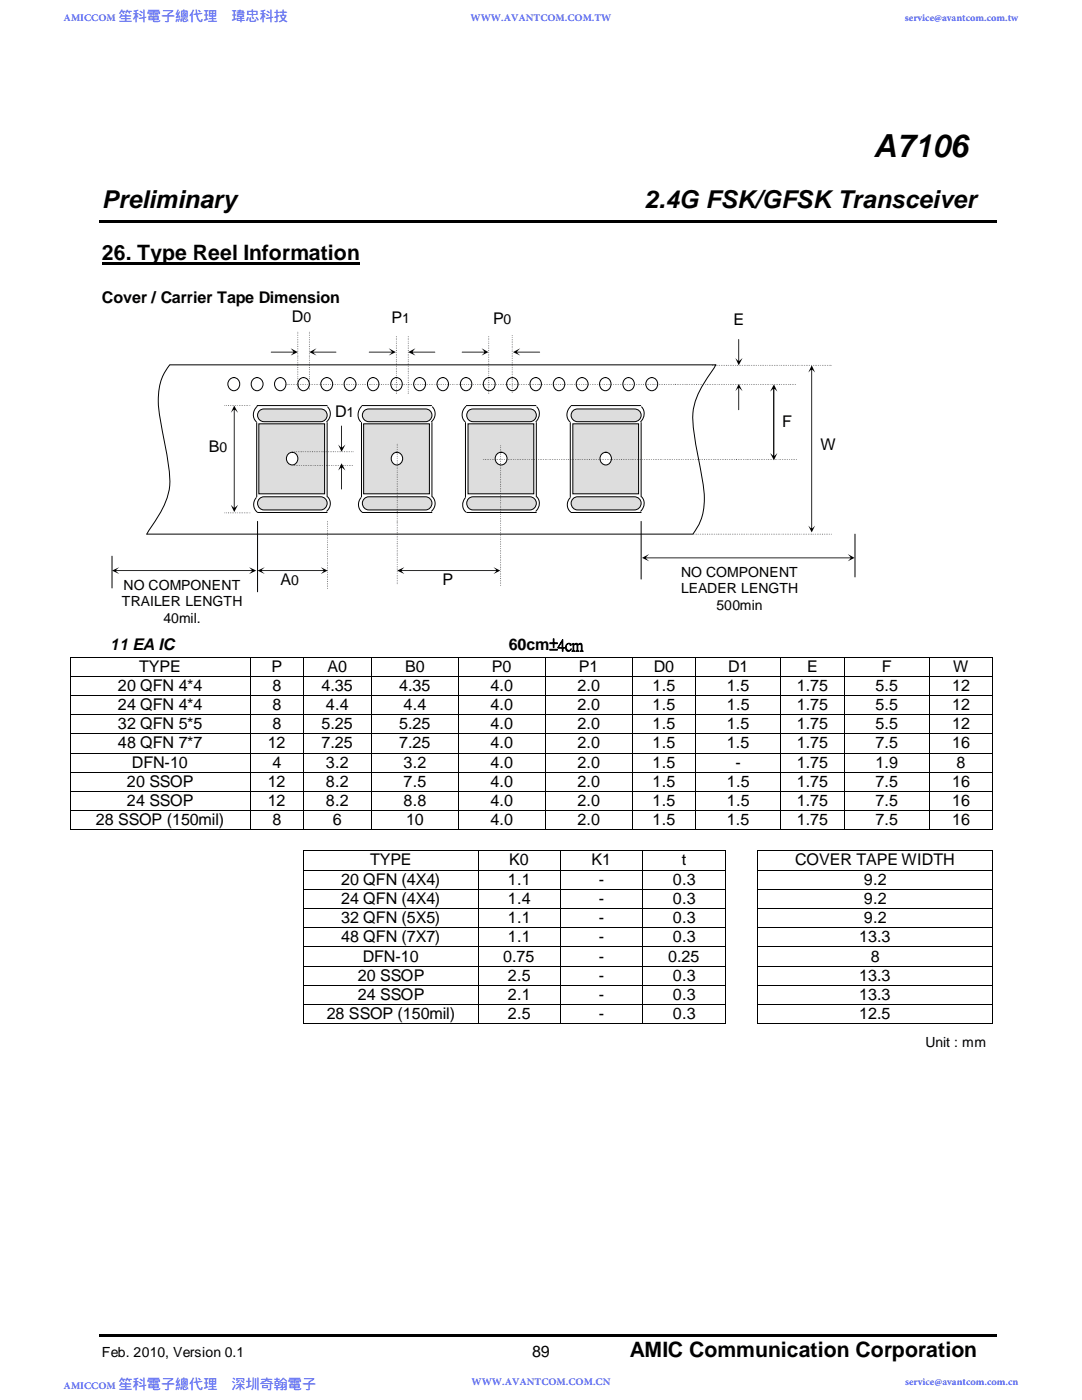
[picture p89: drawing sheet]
<svg xmlns="http://www.w3.org/2000/svg" width="216mm" height="279mm" viewBox="0 0 216 279" stroke-linecap="round" stroke-linejoin="round" font-family="sans-serif">
<defs><g id="words">
<text font-size="6.3" x="174.3" y="31.2">A7106</text>
<g font-size="4.9">
<text x="20.3" y="41.5">Preliminary</text>
<text x="128.7" y="41.5">2.4G FSK/GFSKTransceiver</text>
</g>
<g font-size="4.2">
<text x="20.3" y="52">26. Type Reel Information</text>
<text x="125.6" y="270.8">AMIC Communication Corporation</text>
</g>
<g font-size="3.2">
<text x="20.3" y="60.5">Cover / Carrier Tape Dimension</text>
<text x="58.3" y="64.2">D</text>
<text x="78.1" y="64.5">P</text>
<text x="98.4" y="64.6">P</text>
<text x="146.4" y="64.9">E</text>
<text x="66.9" y="83.1">D</text>
<text x="156" y="85.3">F</text>
<text x="163.7" y="89.8">W</text>
<text x="41.7" y="90.3">B</text>
<text x="56" y="116.8">A</text>
<text x="88.3" y="116.8">P</text>
<text x="21.9" y="129.8">11 EA IC</text>
<text x="101.5" y="129.8">60cm±4cm</text>
<text x="23.5" y="137.9">20 QFN 4*4</text>
<text x="27.8" y="134.1">TYPE</text>
<text x="54.2" y="134.1">P</text>
<text x="54.4" y="137.9">8</text>
<text x="64.2" y="137.9">4.35</text>
<text x="65.4" y="134.1">A0</text>
<text x="79.7" y="137.9">4.35</text>
<text x="80.9" y="134.1">B0</text>
<text x="97.9" y="137.9">4.0</text>
<text x="98.1" y="134.1">P0</text>
<text x="115.2" y="137.9">2.0</text>
<text x="115.5" y="134.1">P1</text>
<text x="130.2" y="137.9">1.5</text>
<text x="130.5" y="134.1">D0</text>
<text x="145" y="137.9">1.5</text>
<text x="145.3" y="134.1">D1</text>
<text x="159" y="137.9">1.75</text>
<text x="161" y="134.1">E</text>
<text x="174.7" y="137.9">5.5</text>
<text x="175.9" y="134.1">F</text>
<text x="190" y="137.9">12</text>
<text x="190.2" y="134.1">W</text>
<text x="23.5" y="141.7">24 QFN 4*4</text>
<text x="54.4" y="141.7">8</text>
<text x="65" y="141.7">4.4</text>
<text x="80.5" y="141.7">4.4</text>
<text x="97.9" y="141.7">4.0</text>
<text x="115.2" y="141.7">2.0</text>
<text x="130.2" y="141.7">1.5</text>
<text x="145" y="141.7">1.5</text>
<text x="159" y="141.7">1.75</text>
<text x="174.7" y="141.7">5.5</text>
<text x="190" y="141.7">12</text>
<text x="23.5" y="145.5">32 QFN 5*5</text>
<text x="23.5" y="149.4">48 QFN 7*7</text>
<text x="53.4" y="149.4">12</text>
<text x="54.4" y="145.5">8</text>
<text x="64.2" y="149.4">7.25</text>
<text x="64.2" y="145.5">5.25</text>
<text x="79.7" y="149.4">7.25</text>
<text x="79.7" y="145.5">5.25</text>
<text x="97.9" y="145.5">4.0</text>
<text x="97.9" y="149.4">4.0</text>
<text x="115.2" y="145.5">2.0</text>
<text x="115.2" y="149.4">2.0</text>
<text x="130.2" y="145.5">1.5</text>
<text x="130.2" y="149.4">1.5</text>
<text x="145" y="145.5">1.5</text>
<text x="145" y="149.4">1.5</text>
<text x="159" y="145.5">1.75</text>
<text x="159" y="149.4">1.75</text>
<text x="174.7" y="145.5">5.5</text>
<text x="174.7" y="149.4">7.5</text>
<text x="190" y="145.5">12</text>
<text x="190" y="149.4">16</text>
<text x="26.3" y="153.2">DFN-10</text>
<text x="54.4" y="153.2">4</text>
<text x="65" y="153.2">3.2</text>
<text x="80.5" y="153.2">3.2</text>
<text x="97.9" y="153.2">4.0</text>
<text x="115.2" y="153.2">2.0</text>
<text x="130.2" y="153.2">1.5</text>
<text x="146.7" y="153.2">-</text>
<text x="159" y="153.2">1.75</text>
<text x="174.7" y="153.2">1.9</text>
<text x="190.8" y="153.2">8</text>
<text x="25.3" y="157.1">20 SSOP</text>
<text x="25.3" y="160.9">24 SSOP</text>
<text x="53.4" y="157.1">12</text>
<text x="53.4" y="160.9">12</text>
<text x="65" y="157.1">8.2</text>
<text x="65" y="160.9">8.2</text>
<text x="80.5" y="157.1">7.5</text>
<text x="80.5" y="160.9">8.8</text>
<text x="97.9" y="157.1">4.0</text>
<text x="97.9" y="160.9">4.0</text>
<text x="115.2" y="157.1">2.0</text>
<text x="115.2" y="160.9">2.0</text>
<text x="130.2" y="157.1">1.5</text>
<text x="130.2" y="160.9">1.5</text>
<text x="145" y="157.1">1.5</text>
<text x="145" y="160.9">1.5</text>
<text x="159" y="157.1">1.75</text>
<text x="159" y="160.9">1.75</text>
<text x="174.7" y="157.1">7.5</text>
<text x="174.7" y="160.9">7.5</text>
<text x="190" y="157.1">16</text>
<text x="190" y="160.9">16</text>
<text x="19.1" y="164.7">28 SSOP (150mil)</text>
<text x="54.4" y="164.7">8</text>
<text x="66.4" y="164.7">6</text>
<text x="81" y="164.7">10</text>
<text x="97.9" y="164.7">4.0</text>
<text x="115.2" y="164.7">2.0</text>
<text x="130.2" y="164.7">1.5</text>
<text x="145" y="164.7">1.5</text>
<text x="159" y="164.7">1.75</text>
<text x="174.7" y="164.7">7.5</text>
<text x="190" y="164.7">16</text>
<text x="73.8" y="172.7">TYPE</text>
<text x="101.6" y="172.7">K0</text>
<text x="118" y="172.7">K1</text>
<text x="136.1" y="172.7">t</text>
<text x="158.7" y="172.7">COVER TAPE WIDTH</text>
<text x="68.1" y="176.6">20 QFN (4X4)</text>
<text x="101.3" y="176.6">1.1</text>
<text x="119.5" y="176.6">-</text>
<text x="134.3" y="176.6">0.3</text>
<text x="172.4" y="176.6">9.2</text>
<text x="68.1" y="180.4">24 QFN (4X4)</text>
<text x="68.1" y="184.2">32 QFN (5X5)</text>
<text x="101.3" y="180.4">1.4</text>
<text x="101.3" y="184.2">1.1</text>
<text x="119.5" y="180.4">-</text>
<text x="119.5" y="184.2">-</text>
<text x="134.3" y="180.4">0.3</text>
<text x="134.3" y="184.2">0.3</text>
<text x="172.4" y="180.4">9.2</text>
<text x="172.4" y="184.2">9.2</text>
<text x="68.1" y="188">48 QFN (7X7)</text>
<text x="72.4" y="191.9">DFN-10</text>
<text x="100.4" y="191.9">0.75</text>
<text x="101.3" y="188">1.1</text>
<text x="119.5" y="191.9">-</text>
<text x="119.5" y="188">-</text>
<text x="133.3" y="191.9">0.25</text>
<text x="134.3" y="188">0.3</text>
<text x="171.4" y="188">13.3</text>
<text x="173.7" y="191.9">8</text>
<text x="71.4" y="195.7">20 SSOP</text>
<text x="101.3" y="195.7">2.5</text>
<text x="119.5" y="195.7">-</text>
<text x="134.3" y="195.7">0.3</text>
<text x="171.4" y="195.7">13.3</text>
<text x="65.2" y="203.4">28 SSOP (150mil)</text>
<text x="71.4" y="199.6">24 SSOP</text>
<text x="101.3" y="199.6">2.1</text>
<text x="101.3" y="203.4">2.5</text>
<text x="119.5" y="199.6">-</text>
<text x="119.5" y="203.4">-</text>
<text x="134.3" y="199.6">0.3</text>
<text x="134.3" y="203.4">0.3</text>
<text x="171.4" y="199.6">13.3</text>
<text x="171.4" y="203.4">12.5</text>
<text x="106.2" y="270.8">89</text>
</g>
<g font-size="2.8" fill="#4054ff">
<text x="12.7" y="4.1">AMICCOM 笙科電子總代理</text>
<text x="46.2" y="4.1">瑋忠科技</text>
<text x="93.9" y="4.1">WWW.AVANTCOM.COM.TW</text>
<text x="180.6" y="4.1">service@avantcom.com.tw</text>
<text x="12.7" y="277.2">AMICCOM 笙科電子總代理</text>
<text x="46.2" y="277.2">深圳奇翰電子</text>
<text x="94.1" y="276.5">WWW.AVANTCOM.COM.CN</text>
<text x="180.6" y="276.5">service@avantcom.com.cn</text>
</g>
<g font-size="2.8">
<text x="60.5" y="64.2">0</text>
<text x="80.3" y="64.5">1</text>
<text x="100.5" y="64.6">0</text>
<text x="69.2" y="83.1">1</text>
<text x="43.8" y="90.3">0</text>
<text x="24.6" y="117.8">NO COMPONENT</text>
<text x="58.1" y="116.8">0</text>
<text x="135.9" y="115.1">NO COMPONENT</text>
<text x="135.9" y="118.4">LEADER LENGTH</text>
<text x="24.3" y="121">TRAILER LENGTH</text>
<text x="32.6" y="124.4">40mil.</text>
<text x="143" y="121.7">500min</text>
<text x="184.7" y="208.9">Unit : mm</text>
<text x="20.3" y="270.8">Feb. 2010, Version 0.1</text>
</g>
</g></defs>
<g fill="#000">
<path d="M19.8 44h179.2v.5h-179.2zM13.9 131.1h.2v.1h-.2zM13.9 134.9h.2v.1h-.2zM13.9 138.7h.2v.2h-.2zM49.9 131.1h.1v.1h-.1zM49.9 134.9h.1v.1h-.1zM49.9 138.7h.1v.2h-.1zM60.5 131.1h.1v.1h-.1zM60.5 134.9h.1v.1h-.1zM60.5 138.7h.1v.2h-.1zM74 131.1h.2v.1h-.2zM74 134.9h.2v.1h-.2z"/>
<path d="M74 138.7h.2v.2h-.2zM91.4 131.1h.2v.1h-.2zM91.4 134.9h.2v.1h-.2zM91.4 138.7h.2v.2h-.2zM108.7 131.1h.2v.1h-.2zM108.7 134.9h.2v.1h-.2zM108.7 138.7h.2v.2h-.2zM126.1 131.1h.1v.1h-.1zM126.1 134.9h.1v.1h-.1zM126.1 138.7h.1v.2h-.1zM138.8 131.1h.1v.1h-.1zM138.8 134.9h.1v.1h-.1z"/>
<path d="M138.8 138.7h.1v.2h-.1zM155.7 131.1h.2v.1h-.2zM155.7 134.9h.2v.1h-.2zM155.7 138.7h.2v.2h-.2zM168.4 131.1h.2v.1h-.2zM168.4 134.9h.2v.1h-.2zM168.4 138.7h.2v.2h-.2zM185.3 131.1h.2v.1h-.2zM185.3 134.9h.2v.1h-.2zM185.3 138.7h.2v.2h-.2zM198 131.1h.2v.1h-.2zM198 134.9h.2v.1h-.2z"/>
<path d="M198 138.7h.2v.2h-.2zM13.9 142.5h.2v.2h-.2zM13.9 146.3h.2v.2h-.2zM13.9 150.2h.2v.2h-.2zM13.9 154h.2v.2h-.2zM13.9 157.8h.2v.2h-.2zM49.9 142.5h.1v.2h-.1zM49.9 146.3h.1v.2h-.1zM49.9 150.2h.1v.2h-.1zM49.9 154h.1v.2h-.1zM49.9 157.8h.1v.2h-.1zM60.5 142.5h.1v.2h-.1z"/>
<path d="M60.5 146.3h.1v.2h-.1zM60.5 150.2h.1v.2h-.1zM60.5 154h.1v.2h-.1zM60.5 157.8h.1v.2h-.1zM74 142.5h.2v.2h-.2zM74 146.3h.2v.2h-.2zM74 150.2h.2v.2h-.2zM74 154h.2v.2h-.2zM74 157.8h.2v.2h-.2zM91.4 142.5h.2v.2h-.2zM91.4 146.3h.2v.2h-.2zM91.4 150.2h.2v.2h-.2z"/>
<path d="M91.4 154h.2v.2h-.2zM91.4 157.8h.2v.2h-.2zM108.7 142.5h.2v.2h-.2zM108.7 146.3h.2v.2h-.2zM108.7 150.2h.2v.2h-.2zM108.7 154h.2v.2h-.2zM108.7 157.8h.2v.2h-.2zM126.1 142.5h.1v.2h-.1zM126.1 146.3h.1v.2h-.1zM126.1 150.2h.1v.2h-.1zM126.1 154h.1v.2h-.1zM126.1 157.8h.1v.2h-.1z"/>
<path d="M138.8 142.5h.1v.2h-.1zM138.8 146.3h.1v.2h-.1zM138.8 150.2h.1v.2h-.1zM138.8 154h.1v.2h-.1zM138.8 157.8h.1v.2h-.1zM155.7 142.5h.2v.2h-.2zM155.7 146.3h.2v.2h-.2zM155.7 150.2h.2v.2h-.2zM155.7 154h.2v.2h-.2zM155.7 157.8h.2v.2h-.2zM168.4 142.5h.2v.2h-.2zM168.4 146.3h.2v.2h-.2z"/>
<path d="M168.4 150.2h.2v.2h-.2zM168.4 154h.2v.2h-.2zM168.4 157.8h.2v.2h-.2zM185.3 142.5h.2v.2h-.2zM185.3 146.3h.2v.2h-.2zM185.3 150.2h.2v.2h-.2zM185.3 154h.2v.2h-.2zM185.3 157.8h.2v.2h-.2zM198 142.5h.2v.2h-.2zM198 146.3h.2v.2h-.2zM198 150.2h.2v.2h-.2zM198 154h.2v.2h-.2z"/>
<path d="M198 157.8h.2v.2h-.2zM13.9 161.6h.2v.2h-.2zM13.9 165.5h.2v.2h-.2zM49.9 161.6h.1v.2h-.1zM49.9 165.5h.1v.2h-.1zM60.5 161.6h.1v.2h-.1zM60.5 165.5h.1v.2h-.1zM60.5 169.7h.1v.1h-.1zM60.5 173.6h.1v.1h-.1zM60.5 177.4h.1v.1h-.1zM74 161.6h.2v.2h-.2zM74 165.5h.2v.2h-.2z"/>
<path d="M91.4 161.6h.2v.2h-.2zM91.4 165.5h.2v.2h-.2zM95.4 169.7h.2v.1h-.2zM95.4 173.6h.2v.1h-.2zM95.4 177.4h.2v.1h-.2zM108.7 161.6h.2v.2h-.2zM108.7 165.5h.2v.2h-.2zM111.7 169.7h.1v.1h-.1zM111.7 173.6h.1v.1h-.1zM111.7 177.4h.1v.1h-.1zM126.1 161.6h.1v.2h-.1zM126.1 165.5h.1v.2h-.1z"/>
<path d="M128.2 169.7h.2v.1h-.2zM128.2 173.6h.2v.1h-.2zM128.2 177.4h.2v.1h-.2zM138.8 161.6h.1v.2h-.1zM138.8 165.5h.1v.2h-.1zM144.7 169.7h.2v.1h-.2zM144.7 173.6h.2v.1h-.2zM144.7 177.4h.2v.1h-.2zM151 169.7h.2v.1h-.2zM151 173.6h.2v.1h-.2zM151 177.4h.2v.1h-.2zM155.7 161.6h.2v.2h-.2z"/>
<path d="M155.7 165.5h.2v.2h-.2zM168.4 161.6h.2v.2h-.2zM168.4 165.5h.2v.2h-.2zM185.3 161.6h.2v.2h-.2zM185.3 165.5h.2v.2h-.2zM198 161.6h.2v.2h-.2zM198 165.5h.2v.2h-.2zM198 169.7h.2v.1h-.2zM198 173.6h.2v.1h-.2zM198 177.4h.2v.1h-.2zM60.5 181.2h.1v.2h-.1zM60.5 185h.1v.2h-.1z"/>
<path d="M60.5 188.9h.1v.2h-.1zM60.5 192.7h.1v.2h-.1zM60.5 196.5h.1v.2h-.1zM95.4 181.2h.2v.2h-.2zM95.4 185h.2v.2h-.2zM95.4 188.9h.2v.2h-.2zM95.4 192.7h.2v.2h-.2zM95.4 196.5h.2v.2h-.2zM111.7 181.2h.1v.2h-.1zM111.7 185h.1v.2h-.1zM111.7 188.9h.1v.2h-.1zM111.7 192.7h.1v.2h-.1z"/>
<path d="M111.7 196.5h.1v.2h-.1zM128.2 181.2h.2v.2h-.2zM128.2 185h.2v.2h-.2zM128.2 188.9h.2v.2h-.2zM128.2 192.7h.2v.2h-.2zM128.2 196.5h.2v.2h-.2zM144.7 181.2h.2v.2h-.2zM144.7 185h.2v.2h-.2zM144.7 188.9h.2v.2h-.2zM144.7 192.7h.2v.2h-.2zM144.7 196.5h.2v.2h-.2zM151 181.2h.2v.2h-.2z"/>
<path d="M151 185h.2v.2h-.2zM151 188.9h.2v.2h-.2zM151 192.7h.2v.2h-.2zM151 196.5h.2v.2h-.2zM198 181.2h.2v.2h-.2zM198 185h.2v.2h-.2zM198 188.9h.2v.2h-.2zM198 192.7h.2v.2h-.2zM198 196.5h.2v.2h-.2zM60.5 200.3h.1v.2h-.1zM60.5 204.1h.1v.2h-.1zM95.4 200.3h.2v.2h-.2z"/>
<path d="M95.4 204.1h.2v.2h-.2zM111.7 200.3h.1v.2h-.1zM111.7 204.1h.1v.2h-.1zM128.2 200.3h.2v.2h-.2zM128.2 204.1h.2v.2h-.2zM144.7 200.3h.2v.2h-.2zM144.7 204.1h.2v.2h-.2zM151 200.3h.2v.2h-.2zM151 204.1h.2v.2h-.2zM198 200.3h.2v.2h-.2zM198 204.1h.2v.2h-.2zM19.8 266.2h179.2v.5h-179.2z"/>
<path d="M54.1 70.2l4.7 .1-4.7 .1zM58 69.5l1.4 .8-1.4 .7 .7-.7z"/>
<path d="M57.1 76.6v.2zM57.3 76.7h.3zM57.8 76.6v.2zM58.2 76.6v.2z"/>
<path d="M58.4 76.7h.2zM58.8 76.6v.2zM59.1 76.7h.2zM59.5 76.7h.2z"/>
<path d="M59.4 66.3h.1zM59.4 66.6h.1zM59.4 66.9v.2zM59.4 67.4h.1z"/>
<path d="M59.4 67.7h.1zM59.4 68v.2zM59.4 68.4h.1zM59.4 68.7v.1z"/>
<path d="M59.4 69.1h.1l-.1 .2zM59.4 69.4v.2zM59.4 69.9h.1zM59.4 70.2h.1z"/>
<path d="M59.4 70.5h.1zM59.4 70.9h.1zM59.4 71.1v.3zM59.4 71.6h.1z"/>
<path d="M59.4 72h.1zM59.4 72.2v.2zM59.4 72.6v.1zM59.4 72.9v.2z"/>
<path d="M59.4 73.3h.1l-.1 .2zM59.4 73.7v.1zM59.4 74.1h.1zM59.4 74.4h.1z"/>
<path d="M59.4 74.8h.1zM59.4 75.1h.1zM59.4 75.4v.2zM59.4 75.9h.1z"/>
<path d="M59.4 76.2h.1zM59.4 76.5v.1zM59.4 76.8v.2zM59.4 77.1v.2zM59.4 77.5v.2z"/>
<path d="M59.9 76.6v.2zM60.3 76.6v.2zM60.5 76.7h.2zM61 76.6v.2z"/>
<path d="M61.3 76.6v.2zM61.6 76.7h.2zM62.1 76.6v.2zM62.4 76.6v.2z"/>
<path d="M61.6 66.3h.2zM61.6 66.6h.2zM61.7 66.9v.2zM61.6 67.4h.2z"/>
<path d="M61.6 67.7h.2zM61.7 68v.2zM61.6 68.4h.2zM61.7 68.7v.1z"/>
<path d="M61.6 69.1h.2l-.1 .2zM61.7 69.4v.2zM61.6 69.9h.2zM61.6 70.2h.2z"/>
<path d="M61.6 70.5h.2zM61.6 70.9h.2zM61.7 71.1v.3zM61.6 71.6h.2z"/>
<path d="M61.6 72h.2zM61.7 72.2v.2zM61.7 72.6v.1zM61.7 72.9v.2z"/>
<path d="M61.6 73.3h.2l-.1 .2zM61.7 73.7v.1zM61.6 74.1h.2zM61.6 74.4h.2z"/>
<path d="M61.6 74.8h.2zM61.6 75.1h.2zM61.7 75.4v.2zM61.6 75.9h.2z"/>
<path d="M61.6 76.2h.2zM61.7 76.5v.1zM61.7 76.8v.2zM61.7 77.1v.2zM61.7 77.5v.2z"/>
<path d="M62.4 70.2l4.7 .1-4.7 .1zM61.7 70.3l1.5-.8-.8 .8 .8 .7z"/>
<path d="M62.7 76.7h.1zM63.1 76.6v.2zM63.3 76.7h.2zM63.8 76.7h.1z"/>
<path d="M64.2 76.6v.2zM64.5 76.6v.2zM64.8 76.7h.1zM65.2 76.6v.2z"/>
<path d="M65.5 76.6v.2zM65.9 76.7h.1zM66.3 76.6v.2zM66.6 76.6v.2z"/>
<path d="M66.9 76.7h.2zM67.3 76.6v.2zM67.6 76.7h.1zM68 76.7h.2zM68.4 76.6v.2zM68.7 76.7h.1zM69 76.7h.2zM69.4 76.6v.2z"/>
<path d="M69.8 76.6v.2zM70.1 76.7h.2zM70.5 76.6v.2zM70.9 76.6v.2z"/>
<path d="M71.1 76.7h.2zM71.5 76.6v.2zM71.8 76.7h.2zM72.2 76.7h.2z"/>
<path d="M72.6 76.6v.2zM73 76.6v.2zM73.2 76.7h.2zM73.7 76.6v.2z"/>
<path d="M73.7 70.2l4.7 .1-4.7 .1zM77.6 69.5l1.4 .8-1.4 .7 .7-.7z"/>
<path d="M74 76.6l.2 .1-.2 .1zM74.3 76.7h.2zM74.7 76.7h.1zM75.1 76.6v.2z"/>
<path d="M75.4 76.7h.1zM75.8 76.6v.2zM76 76.7h.3zM76.5 76.7h.1z"/>
<path d="M76.9 76.6v.2zM77.2 76.6v.2zM77.5 76.7h.1zM77.9 76.6v.2z"/>
<path d="M78.2 76.6l.2 .1-.2 .1zM78.6 76.7h.1zM78.9 76.7h.2zM79.3 76.6v.2z"/>
<path d="M79 67.1h.2zM79 67.5h.2zM79.1 67.7v.2zM79 68.2h.2z"/>
<path d="M79 68.6h.2zM79 68.9h.2zM79 69.3h.2zM79 69.6h.2z"/>
<path d="M79.1 69.8v.3zM79.1 70.3v.1zM79 70.7h.2zM79 71h.2z"/>
<path d="M79 71.4h.2zM79 71.7h.2zM79.1 72v.2zM79 72.5h.2z"/>
<path d="M79 72.8h.2zM79 73.2h.2zM79 73.5h.2zM79 73.8h.2z"/>
<path d="M79.1 74.1v.2zM79.1 74.5v.2zM79 74.9h.2zM79 75.3h.2z"/>
<path d="M79 75.6h.2zM79 75.9h.2zM79.1 76.2v.3zM79 76.7h.2z"/>
<path d="M79 77h.2zM79 77.4h.2zM79 77.7h.2zM79 78.1h.2zM79.1 78.3v.3z"/>
<path d="M79.6 76.7h.2zM80 76.6v.2zM80.3 76.7h.2zM80.7 76.7h.2zM81 76.7h.2zM81.4 76.7h.1zM81.7 76.7h.2zM82.1 76.6v.2z"/>
<path d="M81.4 67.1h.1zM81.4 67.5h.1zM81.4 67.7v.2zM81.4 68.2h.1z"/>
<path d="M81.4 68.6h.1zM81.4 68.9h.1zM81.4 69.3h.1zM81.4 69.6h.1z"/>
<path d="M81.4 69.8v.3zM81.4 70.3v.1zM81.4 70.7h.1zM81.4 71h.1z"/>
<path d="M81.4 71.4h.1zM81.4 71.7h.1zM81.4 72v.2zM81.4 72.5h.1z"/>
<path d="M81.4 72.8h.1zM81.4 73.2h.1zM81.4 73.5h.1zM81.4 73.8h.1z"/>
<path d="M81.4 74.1v.2zM81.4 74.5v.2zM81.4 74.9h.1zM81.4 75.3h.1z"/>
<path d="M81.4 75.6h.1zM81.4 75.9h.1zM81.4 76.2v.3zM81.4 76.7h.1z"/>
<path d="M81.4 77h.1zM81.4 77.4h.1zM81.4 77.7h.1zM81.4 78.1h.1zM81.4 78.3v.3z"/>
<path d="M82.2 70.2l4.7 .1-4.7 .1zM81.4 70.3l1.5-.8-.7 .8 .7 .7z"/>
<path d="M82.4 76.7h.2zM82.8 76.7h.2zM83.1 76.7h.2zM83.5 76.7h.2z"/>
<path d="M83.8 76.7h.2zM84.2 76.6v.2zM84.5 76.7h.3zM84.9 76.7h.2z"/>
<path d="M85.3 76.6v.2zM85.7 76.6v.2zM85.9 76.7h.2zM86.4 76.6v.2z"/>
<path d="M86.7 76.7h.2zM87 76.7h.2zM87.4 76.7h.1zM87.7 76.7h.2z"/>
<path d="M88.1 76.7h.1zM88.5 76.6v.2zM88.8 76.7h.2zM89.2 76.7h.1z"/>
<path d="M89.6 76.6v.2zM89.9 76.6v.2zM90.2 76.7h.1zM90.5 76.7h.2z"/>
<path d="M90.9 76.7h.2zM91.3 76.7h.1zM91.6 76.7h.2zM91.9 76.7h.2z"/>
<path d="M92.2 70.2l4.7 .1-4.7 .1zM96.1 69.5l1.4 .8-1.4 .7 .7-.7z"/>
<path d="M92.4 76.6v.2zM92.6 76.7h.2zM93 76.7h.2zM93.5 76.6v.2zM93.8 76.6v.2zM94.1 76.6v.2zM94.5 76.6v.2zM94.8 76.6v.2z"/>
<path d="M95.2 76.7h.1zM95.5 76.7h.2zM95.8 76.7h.2zM96.2 76.7h.2z"/>
<path d="M96.6 76.6v.2zM96.9 76.7h.1zM97.3 76.7h.2zM97.7 76.6v.2z"/>
<path d="M97.5 67.1h.1zM97.5 67.5h.1zM97.5 67.7v.2zM97.5 68.2v.1z"/>
<path d="M97.5 68.6h.1zM97.5 68.9h.1zM97.5 69.3h.1zM97.5 69.6h.1z"/>
<path d="M97.5 69.8v.3zM97.5 70.3v.1zM97.5 70.7h.1zM97.5 71h.1z"/>
<path d="M97.5 71.4h.1zM97.5 71.7h.1zM97.5 72v.2zM97.5 72.5h.1z"/>
<path d="M97.5 72.8h.1zM97.5 73.2h.1zM97.5 73.5h.1zM97.5 73.8h.1z"/>
<path d="M97.5 74.1v.2zM97.5 74.5v.2zM97.5 74.9h.1zM97.5 75.3h.1z"/>
<path d="M97.5 75.6h.1zM97.5 75.9h.1zM97.5 76.2v.3zM97.5 76.7h.1z"/>
<path d="M97.5 77h.1zM97.5 77.3v.2zM97.5 77.6v.2zM97.5 78v.1zM97.5 78.3v.3z"/>
<path d="M98 76.6v.2zM98.3 76.7h.2zM98.6 76.7h.2zM99 76.7h.1z"/>
<path d="M99.4 76.7h.2zM99.7 76.7h.2zM100.1 76.7h.1zM100.4 76.7h.2z"/>
<path d="M100.8 76.6v.2zM101.1 76.7h.2zM101.5 76.7h.2zM101.9 76.6v.2z"/>
<path d="M102.1 67h.2zM102.1 67.3h.2zM102.1 67.7h.2zM102.1 68.1h.2z"/>
<path d="M102.1 68.4h.2zM102.1 68.7h.2zM102.1 69.1h.2zM102.1 69.4h.2z"/>
<path d="M102.1 69.8h.2zM102.1 70.2h.2zM102.1 70.5h.2zM102.1 70.9h.2z"/>
<path d="M102.1 71.2h.2zM102.1 71.5h.2zM102.1 72h.2zM102.1 72.3h.2z"/>
<path d="M102.1 72.6h.2zM102.1 73h.2zM102.1 73.3h.2zM102.1 73.7h.2z"/>
<path d="M102.1 74.1h.2zM102.1 74.4h.2zM102.1 74.8h.2zM102.1 75.1h.2z"/>
<path d="M102.1 75.4h.2zM102.1 75.8h.2l-.1 .1zM102.1 76.2h.2zM102.1 76.5h.2z"/>
<path d="M102.1 76.9h.2zM102.1 77.2h.2zM102.1 77.6h.2zM102.1 77.9h.2l-.1 .2zM102.1 78.3h.2z"/>
<path d="M102.3 76.6v.2zM102.5 76.7h.2zM102.9 76.7h.1zM103.2 76.7h.3z"/>
<path d="M103 70.2l4.8 .1-4.8 .1zM102.4 70.3l1.4-.8-.8 .8 .8 .7z"/>
<path d="M103.6 76.7h.2zM104 76.7h.1zM104.3 76.7h.2zM104.6 76.7h.2z"/>
<path d="M105.1 76.6v.2zM105.3 76.7h.3zM105.7 76.7h.2zM106.2 76.6v.2zM106.5 76.6v.2zM106.8 76.6v.2zM107.2 76.6v.2zM107.5 76.6l.2 .1-.2 .1z"/>
<path d="M107.9 76.7h.1zM108.2 76.7h.2zM108.5 76.7h.2zM108.9 76.7h.2z"/>
<path d="M109.3 76.6v.2zM109.6 76.7h.2zM110 76.7h.2zM110.4 76.6v.2z"/>
<path d="M110.7 76.6v.2zM111 76.7h.2zM111.3 76.7h.2zM111.7 76.7h.2z"/>
<path d="M112.1 76.7h.2zM112.4 76.7h.2zM112.8 76.7h.1zM113.1 76.7h.2z"/>
<path d="M113.5 76.6v.2zM113.8 76.7h.2zM114.2 76.7h.2zM114.6 76.6v.2z"/>
<path d="M115 76.6v.2zM115.2 76.7h.2zM115.6 76.7h.1zM116.1 76.6v.2z"/>
<path d="M116.3 76.7h.2zM116.7 76.7h.1zM117 76.7h.2zM117.3 76.7h.2z"/>
<path d="M117.8 76.6v.2zM118.2 76.6v.2zM118.4 76.7h.2zM118.9 76.6v.2zM119.2 76.6v.2zM119.5 76.6v.2zM119.9 76.6v.2zM120.3 76.6v.2z"/>
<path d="M120.6 76.7h.1zM120.9 76.7h.2zM121.3 76.6v.2zM121.6 76.7h.2z"/>
<path d="M122 76.6v.2zM122.4 76.6v.2zM122.7 76.7h.2zM123.1 76.6v.2z"/>
<path d="M123.4 76.6v.2zM123.8 76.6v.2zM124 76.7h.2zM124.5 76.6v.2z"/>
<path d="M124.8 76.7h.2zM125.1 76.7h.2zM125.6 76.6v.2zM125.8 76.7h.2z"/>
<path d="M126.2 76.6v.2zM126.7 76.6v.2zM126.9 76.7h.2zM127.3 76.6v.2z"/>
<path d="M127.7 76.6v.2zM128 76.6v.2zM128.3 76.7h.2zM128.8 76.6v.2z"/>
<path d="M129 76.7h.2zM129.4 76.7h.1zM129.8 76.6v.2zM130 76.7h.2z"/>
<path d="M130.4 76.7h.2zM130.9 76.6v.2zM131.1 76.7h.2zM131.6 76.6v.2zM131.9 76.6v.2zM132.2 76.6v.2zM132.6 76.6l.2 .1-.2 .1zM133 76.6v.2z"/>
<path d="M133.3 76.7h.1zM133.6 76.7h.2zM134 76.6v.2zM134.3 76.7h.2z"/>
<path d="M134.6 76.7h.3zM135.1 76.6v.2zM135.4 76.7h.2zM135.8 76.6v.2z"/>
<path d="M136.1 76.6v.2zM136.5 76.6v.2zM136.7 76.7h.3zM137.2 76.6v.2z"/>
<path d="M137.5 76.7h.2zM137.8 76.7h.2zM138.3 76.6v.2zM138.5 76.7h.2z"/>
<path d="M138.9 76.7h.2zM139.4 76.6v.2zM139.6 76.7h.2zM140 76.7h.1z"/>
<path d="M140.4 76.6v.2zM140.7 76.6v.2zM141 76.7h.2zM141.5 76.6v.2z"/>
<path d="M141.7 76.7h.2zM142.1 76.7h.1zM142.5 76.6v.2zM142.7 76.7h.2z"/>
<path d="M142.2 72.8v.2zM142.5 72.8v.2zM142.7 72.9h.3zM143.3 72.8v.2zM143.6 72.8v.2zM143.8 72.9h.2zM144.3 72.8v.2zM144.6 72.8v.2z"/>
<path d="M143.3 76.6v.2zM143.6 76.6v.2zM143.8 76.7h.2zM144.2 76.7h.2zM144.6 76.6v.2zM144.9 76.7h.1zM145.4 76.6v.2zM145.7 76.6v.2z"/>
<path d="M144.9 72.9h.2zM145.3 72.9h.2zM145.7 72.8v.2zM146 72.9h.1zM146.3 72.9h.2zM146.7 72.8v.2zM147 72.9h.2zM147.4 72.9h.2z"/>
<path d="M146 76.7h.1zM146.3 76.7h.2zM146.7 76.6v.2zM147 76.7h.2z"/>
<path d="M147.4 76.7h.2zM147.8 76.6v.2zM148.1 76.7h.2zM148.4 76.7h.2z"/>
<path d="M147.4 67.6v4.6zM146.7 71.5l.7 .6 .8-.6-.8 1.4z"/>
<path d="M147.4 77.2v4.7zM147.4 76.6l.8 1.5-.8-.8-.7 .8z"/>
<path d="M147.8 72.8v.2zM148.1 72.9h.2zM148.4 72.9h.2zM148.8 72.8v.2zM149.1 72.9h.3zM149.6 72.8v.2zM149.9 72.8v.2zM150.2 72.9h.2z"/>
<path d="M148.8 76.6v.2zM149.2 76.6v.2zM149.5 76.7h.2zM149.9 76.6v.2z"/>
<path d="M150.2 76.7h.2zM150.5 76.7h.2zM151 76.6v.2zM151.2 76.7h.2z"/>
<path d="M150.5 72.9h.2zM151 72.8v.2zM151.3 72.9h.2zM151.7 72.8v.2zM152.1 72.8v.2zM152.3 72.9h.2zM152.7 72.8v.2zM153.1 72.8v.2z"/>
<path d="M151.6 76.7h.2zM152.1 76.6v.2zM152.3 76.7h.2zM152.7 76.7h.1z"/>
<path d="M153.1 76.6v.2zM153.4 76.6v.2zM153.8 76.7h.1zM154.2 76.6v.2z"/>
<path d="M153.4 72.9h.2zM153.8 72.9h.1zM154.2 72.8v.2zM154.4 72.9h.2zM154.8 72.9h.1zM155.2 72.8v.2zM155.5 72.9h.2zM155.9 72.9h.1z"/>
<path d="M154.4 76.7h.2zM154.8 76.7h.1zM155.2 76.6v.2zM155.4 76.7h.3z"/>
<path d="M154.3 77.5h.2l-.1 13.7-.1-.1zM154.4 76.7l.7 1.4-.7-.6-.7 .6zM153.7 90.4l.7 .7 .7-.7-.7 1.5z"/>
<path d="M156 76.6v.2zM156.3 76.6v.2zM156.5 76.7h.2zM156.9 76.7h.2zM157.3 76.6v.2zM157.6 76.7h.2zM158.1 76.6v.2zM158.4 76.6v.2zM158.7 76.7h.1z"/>
<path d="M156.3 72.8v.2zM156.5 72.9h.2zM156.9 72.9h.2zM157.3 72.8v.2zM157.6 72.9h.2zM158.1 72.8v.2zM158.4 72.8v.2zM158.7 72.9h.1z"/>
<path d="M159.1 72.8v.2zM159.4 72.8v.2zM159.8 72.9h.1zM160.2 72.8v.2zM160.5 72.8v.2zM160.8 72.9h.2zM161.2 72.8v.2zM161.5 72.8v.2z"/>
<path d="M161.9 72.9h.2zM162.2 72.9h.2zM162.6 72.9h.1zM162.9 72.9h.2zM163.2 72.9h.2zM163.7 72.8v.2zM164 72.9h.2zM164.3 72.9h.2zM164.7 72.9h.1zM165 72.9h.2zM165.4 72.8v.2zM165.8 72.8l.1 .1-.1 .1z"/>
<path d="M161.9 73.7h.2l-.1 32zM162 72.9l.6 1.4-.6-.6-.7 .6zM161.3 104.9l.7 .7 .6-.7-.6 1.4z"/>
<path d="M44.9 80.9v.1zM45.2 80.9v.1zM45.5 80.9h.2zM46 80.9v.1zM46.2 80.9h.2zM46.7 80.9v.1zM47 80.9v.1zM47.2 80.9h.2zM47.8 80.9v.1zM48.1 80.9v.1zM48.3 80.9h.2zM48.7 80.9h.2zM49.1 80.9v.1zM49.4 80.9v.1zM49.9 80.9v.1z"/>
<path d="M46.7 81.5v20zM46.7 80.9l.8 1.5-.8-.8-.6 .8zM46.1 100.8l.6 .6 .8-.6-.8 1.4z"/>
<path d="M22.9 113.9h27.6zM22.4 113.9l1.4-.7-.8 .7 .8 .7zM49.7 113.2l1.4 .7-1.4 .7 .7-.7z"/>
<path d="M44.8 102.4h.2zM45.2 102.3v.1zM45.5 102.4h.2zM45.9 102.4h.2zM46.2 102.4h.2zM46.6 102.4h.1zM47 102.3v.1zM47.2 102.4h.2zM47.8 102.3v.1zM48 102.4h.2zM48.3 102.4h.2zM48.7 102.4h.2zM49 102.4h.2zM49.4 102.4h.1zM49.8 102.4h.2z"/>
<path d="M52.1 113.8l12.7 .1-12.7 .1zM51.4 113.9l1.4-.7-.7 .7 .7 .7zM64 113.2l1.4 .7-1.4 .7 .7-.7z"/>
<path d="M65.3 104.1h.1zM65.3 104.4h.1zM65.3 104.7h.1zM65.3 105.1h.1z"/>
<path d="M65.3 105.4h.1zM65.3 105.8h.1zM65.3 106.2h.1zM65.3 106.5h.1z"/>
<path d="M65.3 106.8h.1zM65.3 107.2h.1zM65.3 107.5h.1zM65.3 108h.1z"/>
<path d="M65.3 108.3h.1zM65.3 108.6h.1zM65.3 109h.1zM65.3 109.3h.1z"/>
<path d="M65.3 109.6h.1zM65.3 110.1h.1zM65.3 110.4h.1zM65.3 110.7h.1z"/>
<path d="M65.3 111.1h.1zM65.3 111.4h.1zM65.3 111.8h.1zM65.3 112.2h.1z"/>
<path d="M65.3 112.5h.1zM65.3 112.9h.1zM65.3 113.2h.1zM65.3 113.5h.1z"/>
<path d="M65.3 113.9h.1v.1zM65.3 114.3h.1zM65.3 114.6h.1zM65.3 115h.1zM65.3 115.3h.1zM65.3 115.7h.1zM65.3 116h.1v.2zM65.3 116.4h.1zM65.3 116.8h.1zM65.3 117.1h.1zM65.3 117.4h.1z"/>
<path d="M80 113.8l19.2 .1-19.2 .1zM79.2 113.9l1.5-.7-.7 .7 .7 .7zM98.5 113.2l1.3 .7-1.3 .7 .6-.7z"/>
<path d="M128.8 111.3h41.1l-41.1 .1zM128.1 111.3l1.4-.7-.7 .7 .7 .7zM169.2 110.6l1.3 .7-1.3 .7 .6-.7z"/>
<path d="M138.3 106.6h.1zM138.6 106.6h.2zM138.9 106.6h.3zM139.4 106.6h.1zM139.7 106.6h.2zM140 106.6h.2zM140.4 106.6h.1zM140.7 106.6h.2zM141.1 106.6h.2z"/>
<path d="M141.5 106.6h.1zM141.8 106.6h.2zM142.2 106.6h.1zM142.5 106.6h.2zM142.8 106.6h.2zM143.2 106.6h.2zM143.6 106.6h.2zM143.9 106.6h.2zM144.3 106.6h.1z"/>
<path d="M144.6 106.6h.2zM144.9 106.6h.2zM145.3 106.6h.2zM145.7 106.6h.2zM146 106.6h.2zM146.4 106.6h.2zM146.7 106.6h.2zM147.1 106.6h.1zM147.5 106.6h.2z"/>
<path d="M147.8 106.6h.2zM148.2 106.6h.1zM148.5 106.6h.2zM148.8 106.6h.2zM149.2 106.6h.2zM149.6 106.6h.2zM149.9 106.6h.2zM150.3 106.6h.2zM150.6 106.6h.2z"/>
<path d="M151 106.6h.1zM151.3 106.6h.2zM151.7 106.6h.2zM152.1 106.6h.1zM152.4 106.6h.2zM152.7 106.6h.2zM153.1 106.6h.1zM153.4 106.6h.2zM153.8 106.6h.2z"/>
<path d="M154.2 106.6h.1zM154.5 106.6h.2zM154.9 106.6h.1zM155.2 106.6h.2zM155.5 106.6h.2zM156 106.6h.1zM156.3 106.6h.2zM156.6 106.6h.2zM157 106.6h.1z"/>
<path d="M157.3 106.6h.2zM157.6 106.6h.2zM158.1 106.6h.1zM158.4 106.6h.2zM158.7 106.6h.2zM159.1 106.6h.2zM159.4 106.6h.2zM159.8 106.6h.1zM160.2 106.6h.2z"/>
<path d="M160.5 106.6h.2zM160.9 106.6h.1zM161.2 106.6h.2zM161.5 106.6h.2zM161.9 106.6h.2zM162.3 106.6h.2zM162.6 106.6h.2zM163 106.6h.2zM163.3 106.6h.2zM163.7 106.6h.1zM164 106.6h.3zM164.4 106.6h.2zM164.8 106.6h.1zM165.1 106.6h.2zM165.4 106.6h.2zM165.8 106.6h.1z"/>
</g>
<path d="M20.3 52.6h51.5" fill="none" stroke="#000" stroke-width=".42"/>
<g fill="none" stroke="#000" stroke-width=".2">
<path d="M33.9 72.8a10.8 10.8 0 0 0-2.3 8.3l.6 3.7a80.6 80.6 0 0 1 1.7 11.1 15.4 15.4 0 0 1-3.5 9l-1.1 1.7h108.9M34 72.8h108.8l-.2 .5a28.8 28.8 0 0 0-3.9 6.8 15.1 15.1 0 0 0-.1 7.3l.3 1.5a81.2 81.2 0 0 1 1.6 10.5 10.7 10.7 0 0 1-2.2 7.2M46 75.6a1.23 1.23 0 0 1 1.8 1.1 1.23 1.23 0 0 1-1.8 1 1.35 1.35 0 0 1 0-2.1zM50.6 75.6a1.24 1.24 0 0 1 1.9 1.1 1.24 1.24 0 0 1-1.9 1 1.41 1.41 0 0 1 0-2.1zM55.3 75.6a1.27 1.27 0 0 1 1.7 .6 1.27 1.27 0 0 1-.7 1.7 1.3 1.3 0 0 1-1.4-.7 1.3 1.3 0 0 1 .4-1.6zM59.9 75.6a1.22 1.22 0 0 1 1.8 1.1 1.22 1.22 0 0 1-1.8 1 1.45 1.45 0 0 1 0-2.1zM64.5 75.6a1.23 1.23 0 0 1 1.9 1.1 1.23 1.23 0 0 1-1.9 1 1.35 1.35 0 0 1 0-2.1zM69.1 75.6a1.24 1.24 0 0 1 1.9 1.1 1.24 1.24 0 0 1-1.9 1 1.41 1.41 0 0 1 0-2.1zM73.8 75.6a1.22 1.22 0 0 1 1.8 1.1 1.22 1.22 0 0 1-1.8 1 1.45 1.45 0 0 1 0-2.1zM78.4 75.6a1.22 1.22 0 0 1 1.9 1.1 1.22 1.22 0 0 1-1.9 1 1.45 1.45 0 0 1 0-2.1zM83 75.6a1.24 1.24 0 0 1 1.9 1.1 1.24 1.24 0 0 1-1.9 1 1.41 1.41 0 0 1 0-2.1zM87.7 75.6a1.27 1.27 0 0 1 1.8 .6 1.27 1.27 0 0 1-.8 1.7 1.3 1.3 0 0 1-1.4-.7 1.3 1.3 0 0 1 .4-1.6z"/>
<path d="M92.3 75.6a1.22 1.22 0 0 1 1.8 1.1 1.22 1.22 0 0 1-1.8 1 1.45 1.45 0 0 1 0-2.1zM96.9 75.6a1.24 1.24 0 0 1 1.9 1.1 1.24 1.24 0 0 1-1.9 1 1.41 1.41 0 0 1 0-2.1zM101.6 75.6a1.27 1.27 0 0 1 1.8 .6 1.27 1.27 0 0 1-.8 1.7 1.3 1.3 0 0 1-1.4-.7 1.3 1.3 0 0 1 .4-1.6zM106.2 75.6a1.27 1.27 0 0 1 1.8 .6 1.27 1.27 0 0 1-.7 1.7 1.3 1.3 0 0 1-1.5-.7 1.3 1.3 0 0 1 .4-1.6zM110.9 75.6a1.22 1.22 0 0 1 1.8 1.1 1.22 1.22 0 0 1-1.8 1 1.45 1.45 0 0 1 0-2.1zM115.5 75.6a1.24 1.24 0 0 1 1.8 1.1 1.24 1.24 0 0 1-1.8 1 1.41 1.41 0 0 1 0-2.1zM120.1 75.6a1.27 1.27 0 0 1 1.8 .6 1.27 1.27 0 0 1-.7 1.7 1.3 1.3 0 0 1-1.5-.7 1.3 1.3 0 0 1 .4-1.6zM124.7 75.6a1.22 1.22 0 0 1 1.9 1.1 1.22 1.22 0 0 1-1.9 1 1.45 1.45 0 0 1 0-2.1zM129.4 75.6a1.23 1.23 0 0 1 1.8 1.1 1.23 1.23 0 0 1-1.8 1 1.35 1.35 0 0 1 0-2.1zM22.4 111v6.3M51.4 104.1v14M127.9 104.1v11.5"/>
<path d="M170.6 106.6v8.5M14 131.2v3.7M14 135v3.7M14 138.9v3.6M14.1 131.1h35.8M14.1 135h35.8M14.1 138.8h35.8M50 131.2v3.7M50 135v3.7M50 138.9v3.6M50 131.1h10.5M50 135h10.5"/>
<path d="M50 138.8h10.5M60.5 131.2v3.7M60.5 135v3.7M60.5 138.9v3.6M60.6 131.1h13.4M60.6 135h13.4M60.6 138.8h13.4M74.1 131.2v3.7M74.1 135v3.7M74.1 138.9v3.6M74.2 131.1h17.2M74.2 135h17.2"/>
<path d="M74.2 138.8h17.2M91.5 131.2v3.7M91.5 135v3.7M91.5 138.9v3.6M91.6 131.1h17.1M91.6 135h17.1M91.6 138.8h17.1M108.8 131.2v3.7M108.8 135v3.7M108.8 138.9v3.6M108.9 131.1h17.2M108.9 135h17.2"/>
<path d="M108.9 138.8h17.2M126.2 131.2v3.7M126.2 135v3.7M126.2 138.9v3.6M126.2 131.1h12.6M126.2 135h12.6M126.2 138.8h12.6M138.9 131.2v3.7M138.9 135v3.7M138.9 138.9v3.6M138.9 131.1h16.8M138.9 135h16.8"/>
<path d="M138.9 138.8h16.8M155.8 131.2v3.7M155.8 135v3.7M155.8 138.9v3.6M155.9 131.1h12.5M155.9 135h12.5M155.9 138.8h12.5M168.5 131.2v3.7M168.5 135v3.7M168.5 138.9v3.6M168.6 131.1h16.7M168.6 135h16.7"/>
<path d="M168.6 138.8h16.7M185.4 131.2v3.7M185.4 135v3.7M185.4 138.9v3.6M185.5 131.1h12.5M185.5 135h12.5M185.5 138.8h12.5M198.1 131.2v3.7M198.1 135v3.7M198.1 138.9v3.6M14 142.7v3.6M14 146.5v3.7"/>
<path d="M14 150.4v3.6M14 154.2v3.6M14 158v3.6M14.1 142.6h35.8M14.1 146.4h35.8M14.1 150.3h35.8M14.1 154.1h35.8M14.1 157.9h35.8M50 142.7v3.6M50 146.5v3.7M50 150.4v3.6M50 154.2v3.6"/>
<path d="M50 158v3.6M50 142.6h10.5M50 146.4h10.5M50 150.3h10.5M50 154.1h10.5M50 157.9h10.5M60.5 142.7v3.6M60.5 146.5v3.7M60.5 150.4v3.6M60.5 154.2v3.6M60.5 158v3.6M60.6 142.6h13.4"/>
<path d="M60.6 146.4h13.4M60.6 150.3h13.4M60.6 154.1h13.4M60.6 157.9h13.4M74.1 142.7v3.6M74.1 146.5v3.7M74.1 150.4v3.6M74.1 154.2v3.6M74.1 158v3.6M74.2 142.6h17.2M74.2 146.4h17.2M74.2 150.3h17.2"/>
<path d="M74.2 154.1h17.2M74.2 157.9h17.2M91.5 142.7v3.6M91.5 146.5v3.7M91.5 150.4v3.6M91.5 154.2v3.6M91.5 158v3.6M91.6 142.6h17.1M91.6 146.4h17.1M91.6 150.3h17.1M91.6 154.1h17.1M91.6 157.9h17.1"/>
<path d="M108.8 142.7v3.6M108.8 146.5v3.7M108.8 150.4v3.6M108.8 154.2v3.6M108.8 158v3.6M108.9 142.6h17.2M108.9 146.4h17.2M108.9 150.3h17.2M108.9 154.1h17.2M108.9 157.9h17.2M126.2 142.7v3.6M126.2 146.5v3.7"/>
<path d="M126.2 150.4v3.6M126.2 154.2v3.6M126.2 158v3.6M126.2 142.6h12.6M126.2 146.4h12.6M126.2 150.3h12.6M126.2 154.1h12.6M126.2 157.9h12.6M138.9 142.7v3.6M138.9 146.5v3.7M138.9 150.4v3.6M138.9 154.2v3.6"/>
<path d="M138.9 158v3.6M138.9 142.6h16.8M138.9 146.4h16.8M138.9 150.3h16.8M138.9 154.1h16.8M138.9 157.9h16.8M155.8 142.7v3.6M155.8 146.5v3.7M155.8 150.4v3.6M155.8 154.2v3.6M155.8 158v3.6M155.9 142.6h12.5"/>
<path d="M155.9 146.4h12.5M155.9 150.3h12.5M155.9 154.1h12.5M155.9 157.9h12.5M168.5 142.7v3.6M168.5 146.5v3.7M168.5 150.4v3.6M168.5 154.2v3.6M168.5 158v3.6M168.6 142.6h16.7M168.6 146.4h16.7M168.6 150.3h16.7"/>
<path d="M168.6 154.1h16.7M168.6 157.9h16.7M185.4 142.7v3.6M185.4 146.5v3.7M185.4 150.4v3.6M185.4 154.2v3.6M185.4 158v3.6M185.5 142.6h12.5M185.5 146.4h12.5M185.5 150.3h12.5M185.5 154.1h12.5M185.5 157.9h12.5"/>
<path d="M198.1 142.7v3.6M198.1 146.5v3.7M198.1 150.4v3.6M198.1 154.2v3.6M198.1 158v3.6M14 161.8v3.7M14.1 161.7h35.8M14.1 165.6h35.8M50 161.8v3.7M50 161.7h10.5M50 165.6h10.5M60.5 161.8v3.7"/>
<path d="M60.5 169.8v3.8M60.5 173.7v3.7M60.5 177.5v3.7M60.6 161.7h13.4M60.6 165.6h13.4M60.6 169.8h34.8M60.6 173.7h34.8M60.6 177.5h34.8M74.1 161.8v3.7M74.2 161.7h17.2M74.2 165.6h17.2M91.5 161.8v3.7"/>
<path d="M91.6 161.7h17.1M91.6 165.6h17.1M95.5 169.8v3.8M95.5 173.7v3.7M95.5 177.5v3.7M95.6 169.8h16.1M95.6 173.7h16.1M95.6 177.5h16.1M108.8 161.8v3.7M108.9 161.7h17.2M108.9 165.6h17.2M111.8 169.8v3.8"/>
<path d="M111.8 173.7v3.7M111.8 177.5v3.7M111.8 169.8h16.4M111.8 173.7h16.4M111.8 177.5h16.4M126.2 161.8v3.7M126.2 161.7h12.6M126.2 165.6h12.6M128.3 169.8v3.8M128.3 173.7v3.7M128.3 177.5v3.7M128.4 169.8h16.3"/>
<path d="M128.4 173.7h16.3M128.4 177.5h16.3M138.9 161.8v3.7M138.9 161.7h16.8M138.9 165.6h16.8M144.8 169.8v3.8M144.8 173.7v3.7M144.8 177.5v3.7M151.1 169.8v3.8M151.1 173.7v3.7M151.1 177.5v3.7M151.2 169.8h46.8"/>
<path d="M151.2 173.7h46.8M151.2 177.5h46.8M155.8 161.8v3.7M155.9 161.7h12.5M155.9 165.6h12.5M168.5 161.8v3.7M168.6 161.7h16.7M168.6 165.6h16.7M185.4 161.8v3.7M185.5 161.7h12.5M185.5 165.6h12.5M198.1 161.8v3.7"/>
<path d="M198.1 169.8v3.8M198.1 173.7v3.7M198.1 177.5v3.7M60.5 181.4v3.6M60.5 185.2v3.7M60.5 189.1v3.6M60.5 192.9v3.6M60.5 196.7v3.6M60.6 181.3h34.8M60.6 185.1h34.8M60.6 189h34.8M60.6 192.8h34.8"/>
<path d="M60.6 196.6h34.8M95.5 181.4v3.6M95.5 185.2v3.7M95.5 189.1v3.6M95.5 192.9v3.6M95.5 196.7v3.6M95.6 181.3h16.1M95.6 185.1h16.1M95.6 189h16.1M95.6 192.8h16.1M95.6 196.6h16.1M111.8 181.4v3.6"/>
<path d="M111.8 185.2v3.7M111.8 189.1v3.6M111.8 192.9v3.6M111.8 196.7v3.6M111.8 181.3h16.4M111.8 185.1h16.4M111.8 189h16.4M111.8 192.8h16.4M111.8 196.6h16.4M128.3 181.4v3.6M128.3 185.2v3.7M128.3 189.1v3.6"/>
<path d="M128.3 192.9v3.6M128.3 196.7v3.6M128.4 181.3h16.3M128.4 185.1h16.3M128.4 189h16.3M128.4 192.8h16.3M128.4 196.6h16.3M144.8 181.4v3.6M144.8 185.2v3.7M144.8 189.1v3.6M144.8 192.9v3.6M144.8 196.7v3.6"/>
<path d="M151.1 181.4v3.6M151.1 185.2v3.7M151.1 189.1v3.6M151.1 192.9v3.6M151.1 196.7v3.6M151.2 181.3h46.8M151.2 185.1h46.8M151.2 189h46.8M151.2 192.8h46.8M151.2 196.6h46.8M198.1 181.4v3.6M198.1 185.2v3.7"/>
<path d="M198.1 189.1v3.6M198.1 192.9v3.6M198.1 196.7v3.6M60.5 200.5v3.6M60.6 200.4h34.8M60.6 204.2h34.8M95.5 200.5v3.6M95.6 200.4h16.1M95.6 204.2h16.1M111.8 200.5v3.6M111.8 200.4h16.4M111.8 204.2h16.4"/>
<path d="M128.3 200.5v3.6M128.4 200.4h16.3M128.4 204.2h16.3M144.8 200.5v3.6M151.1 200.5v3.6M151.2 200.4h46.8M151.2 204.2h46.8M198.1 200.5v3.6"/>
</g>
<path d="M51.6 84.6h13.2v14h-13.2z" fill="#ddd"/>
<path d="M51.6 84.6h13.2v14h-13.2z" fill="none" stroke="#000" stroke-width=".2"/>
<path d="M57.6 90.5a1.23 1.23 0 0 1 1.8 .5 1.23 1.23 0 0 1-.7 1.7 1.25 1.25 0 0 1-1.5-.7 1.25 1.25 0 0 1 .4-1.5z" fill-rule="evenodd" fill="#fff"/>
<path d="M57.6 90.5a1.23 1.23 0 0 1 1.8 .5 1.23 1.23 0 0 1-.7 1.7 1.25 1.25 0 0 1-1.5-.7 1.25 1.25 0 0 1 .4-1.5z" fill="none" stroke="#000" stroke-width=".2"/>
<path d="M51.6 82.1l.7-.4 .4-.1h11.3a1.27 1.27 0 0 1 1.3 1.3 1.27 1.27 0 0 1-1.3 1.3h-11.3a1.29 1.29 0 0 1-1.1-2.1z" fill-rule="evenodd" fill="#ddd"/>
<path d="M51.6 82.1l.7-.4 .4-.1h11.3a1.27 1.27 0 0 1 1.3 1.3 1.27 1.27 0 0 1-1.3 1.3h-11.3a1.29 1.29 0 0 1-1.1-2.1z" fill="none" stroke="#000" stroke-width=".2"/>
<path d="M51.9 99.4l.8-.3h11.3a1.31 1.31 0 0 1 1.3 1.4 1.31 1.31 0 0 1-1.3 1.3h-11.3a1.32 1.32 0 0 1-1.2-1 1.32 1.32 0 0 1 .4-1.4z" fill-rule="evenodd" fill="#ddd"/>
<path d="M51.1 99.3a2.02 2.02 0 0 0 .2 2.9M51.2 84.3v14.8M51.3 81.1a2.08 2.08 0 0 0-.2 3.1M51.3 80.9h14M51.9 99.4l.8-.3h11.3a1.31 1.31 0 0 1 1.3 1.4 1.31 1.31 0 0 1-1.3 1.3h-11.3a1.32 1.32 0 0 1-1.2-1 1.32 1.32 0 0 1 .4-1.4zM65.3 84.3v14.8M65.4 99.1a1.96 1.96 0 0 1-.2 2.9M65.4 81.2a2.06 2.06 0 0 1-.2 3M51.4 102.3h13.9" fill="none" stroke="#000" stroke-width=".2"/>
<path d="M72.6 84.6h13.1v14h-13.1z" fill="#ddd"/>
<path d="M72.6 84.6h13.1v14h-13.1z" fill="none" stroke="#000" stroke-width=".2"/>
<path d="M78.5 90.5a1.2 1.2 0 0 1 1.8 1 1.2 1.2 0 0 1-1.8 1 1.36 1.36 0 0 1 0-2z" fill-rule="evenodd" fill="#fff"/>
<path d="M78.5 90.5a1.2 1.2 0 0 1 1.8 1 1.2 1.2 0 0 1-1.8 1 1.36 1.36 0 0 1 0-2z" fill="none" stroke="#000" stroke-width=".2"/>
<path d="M72.6 82.1l.6-.4 .4-.1h11.3a1.27 1.27 0 0 1 1.3 1.3 1.27 1.27 0 0 1-1.3 1.3h-11.3a1.29 1.29 0 0 1-1-2.1z" fill-rule="evenodd" fill="#ddd"/>
<path d="M72.6 82.1l.6-.4 .4-.1h11.3a1.27 1.27 0 0 1 1.3 1.3 1.27 1.27 0 0 1-1.3 1.3h-11.3a1.29 1.29 0 0 1-1-2.1z" fill="none" stroke="#000" stroke-width=".2"/>
<path d="M72.6 99.7l.6-.5 .4-.1h11.3a1.31 1.31 0 0 1 1.3 1.4 1.31 1.31 0 0 1-1.3 1.3h-11.3a1.32 1.32 0 0 1-1-2.1z" fill-rule="evenodd" fill="#ddd"/>
<path d="M72.1 99.3a2.02 2.02 0 0 0 .1 2.9M72.1 81.1a2.24 2.24 0 0 0-.1 3.1M72.1 84.3v14.8M72.2 80.9h13.9M72.6 99.7l.6-.5 .4-.1h11.3a1.31 1.31 0 0 1 1.3 1.4 1.31 1.31 0 0 1-1.3 1.3h-11.3a1.32 1.32 0 0 1-1-2.1zM86.2 84.3v14.8M86.3 99.1a1.96 1.96 0 0 1-.2 2.9M86.3 81.2a2.06 2.06 0 0 1-.2 3M72.3 102.3h13.9" fill="none" stroke="#000" stroke-width=".2"/>
<path d="M93.4 84.6h13.1v14h-13.1z" fill="#ddd"/>
<path d="M93.4 84.6h13.1v14h-13.1z" fill="none" stroke="#000" stroke-width=".2"/>
<circle cx="100" cy="91.5" r="1.23" fill="#fff"/>
<circle cx="100" cy="91.5" r="1.23" fill="none" stroke="#000" stroke-width=".2"/>
<path d="M93.6 81.8l.8-.2h11.3a1.27 1.27 0 0 1 1.3 1.3 1.27 1.27 0 0 1-1.3 1.3h-11.3a1.29 1.29 0 0 1-1.2-.9 1.29 1.29 0 0 1 .4-1.5z" fill-rule="evenodd" fill="#ddd"/>
<path d="M93.6 81.8l.8-.2h11.3a1.27 1.27 0 0 1 1.3 1.3 1.27 1.27 0 0 1-1.3 1.3h-11.3a1.29 1.29 0 0 1-1.2-.9 1.29 1.29 0 0 1 .4-1.5z" fill="none" stroke="#000" stroke-width=".2"/>
<path d="M93.6 99.4l.8-.3h11.3a1.31 1.31 0 0 1 1.3 1.4 1.31 1.31 0 0 1-1.3 1.3h-11.3a1.33 1.33 0 0 1-1.2-.9 1.33 1.33 0 0 1 .4-1.5z" fill-rule="evenodd" fill="#ddd"/>
<path d="M92.9 99.3a2.02 2.02 0 0 0 .1 2.9M92.9 84.3v14.8M93 81.1a2.08 2.08 0 0 0-.2 3.1M93 80.9h13.9M93.6 99.4l.8-.3h11.3a1.31 1.31 0 0 1 1.3 1.4 1.31 1.31 0 0 1-1.3 1.3h-11.3a1.33 1.33 0 0 1-1.2-.9 1.33 1.33 0 0 1 .4-1.5zM107 84.3v14.8M107.1 99.1a2.03 2.03 0 0 1-.2 2.9M107.1 81.2a2.13 2.13 0 0 1-.2 3M93.1 102.3h13.9" fill="none" stroke="#000" stroke-width=".2"/>
<path d="M114.3 84.6h13.1v14h-13.1z" fill="#ddd"/>
<path d="M114.3 84.6h13.1v14h-13.1z" fill="none" stroke="#000" stroke-width=".2"/>
<path d="M120.2 90.5a1.23 1.23 0 0 1 1.7 .5 1.23 1.23 0 0 1-.7 1.7 1.25 1.25 0 0 1-1.4-.7 1.25 1.25 0 0 1 .4-1.5z" fill-rule="evenodd" fill="#fff"/>
<path d="M120.2 90.5a1.23 1.23 0 0 1 1.7 .5 1.23 1.23 0 0 1-.7 1.7 1.25 1.25 0 0 1-1.4-.7 1.25 1.25 0 0 1 .4-1.5z" fill="none" stroke="#000" stroke-width=".2"/>
<path d="M114.2 82.1l.6-.4 .4-.1h11.4a1.27 1.27 0 0 1 1.3 1.3 1.27 1.27 0 0 1-1.3 1.3h-11.4a1.29 1.29 0 0 1-1-2.1z" fill-rule="evenodd" fill="#ddd"/>
<path d="M114.2 82.1l.6-.4 .4-.1h11.4a1.27 1.27 0 0 1 1.3 1.3 1.27 1.27 0 0 1-1.3 1.3h-11.4a1.29 1.29 0 0 1-1-2.1z" fill="none" stroke="#000" stroke-width=".2"/>
<path d="M114.2 99.7l.6-.5 .4-.1h11.4a1.31 1.31 0 0 1 1.3 1.4 1.31 1.31 0 0 1-1.3 1.3h-11.4a1.32 1.32 0 0 1-1-2.1z" fill-rule="evenodd" fill="#ddd"/>
<path d="M113.8 99.3a1.95 1.95 0 0 0 .1 2.9M113.8 84.3v14.8M113.9 81.1a2.08 2.08 0 0 0-.2 3.1M114 80.9h13.8M114.2 99.7l.6-.5 .4-.1h11.4a1.31 1.31 0 0 1 1.3 1.4 1.31 1.31 0 0 1-1.3 1.3h-11.4a1.32 1.32 0 0 1-1-2.1zM127.9 84.3v14.8M128 99.1a2.03 2.03 0 0 1-.2 2.9M128 81.2a2.13 2.13 0 0 1-.2 3M114 102.3h13.9" fill="none" stroke="#000" stroke-width=".2"/>
<g fill="#000">
<path d="M58.7 92.9h.1zM59.1 92.8v.2zM59.4 92.9h.1zM59.7 92.9h.2z"/>
<path d="M58.8 90.1v.2zM59.2 90.1v.2zM59.4 90.2h.2zM59.8 90.2h.1z"/>
<path d="M60 92.9h.2zM60.5 92.9h.1zM60.8 92.9h.2zM61.2 92.8v.2z"/>
<path d="M60.2 90.1l.2 .1-.2 .1zM60.5 90.2h.2zM61 90.1v.2zM61.3 90.1v.2z"/>
<path d="M61.6 92.8v.2zM61.9 92.8v.2zM62.1 92.9h.2zM62.7 92.8v.2z"/>
<path d="M61.6 90.1v.2zM61.9 90.2h.2zM62.3 90.1l.2 .1-.2 .1zM62.7 90.2h.1z"/>
<path d="M62.9 92.9h.2zM63.3 92.8v.2zM63.6 92.9h.2zM63.9 92.9h.2z"/>
<path d="M63.1 90.1v.2zM63.4 90.1v.2zM63.7 90.2h.1zM64 90.2h.2z"/>
<path d="M64.3 92.9h.1zM64.7 92.9h.2zM65 92.9h.2zM65.4 92.8v.2z"/>
<path d="M64.4 90.1l.2 .1-.2 .1zM64.8 90.2h.1zM65.2 90.1v.2zM65.5 90.1v.2z"/>
<path d="M65.8 92.8v.2zM66.1 92.8v.2zM66.4 92.9h.1zM66.9 92.8v.2z"/>
<path d="M65.9 90.1v.2zM66.1 90.2h.2zM66.5 90.1l.2 .1-.2 .1zM66.9 90.2h.2z"/>
<path d="M67.1 92.9h.2zM67.6 92.8v.2zM67.8 92.9h.2zM68.2 92.9h.1z"/>
<path d="M67.3 90.1v.2zM67.6 90.1v.2zM67.9 90.2h.2zM68.2 90.2h.2z"/>
<path d="M68.1 85h.1v4.5zM67.5 88.7l.7 .7 .7-.7-.7 1.5z"/>
<path d="M68.2 93.1v4.6zM68.2 92.5l.7 1.4-.7-.7-.7 .7z"/>
<path d="M68.5 92.9h.2zM68.9 92.9h.2zM69.3 92.9h.1zM69.7 92.8v.2zM69.9 92.9h.2zM70.3 92.9h.1z"/>
<path d="M68.6 90.2h.2zM69 90.2h.2zM69.4 90.1v.2zM69.7 90.2h.1zM70 90.2h.2zM70.4 90.2h.1z"/>
<path d="M79.2 88.6v.1zM79.2 88.9v.2zM79.2 89.2v.2zM79.2 89.7v.1zM79.2 90v.2zM79.2 90.3v.2zM79.2 90.7v.1zM79.2 91v.2zM79.2 91.4v.1zM79.2 91.8v.1z"/>
<path d="M79.2 92.1v.2zM79.2 92.5v.1zM79.2 92.8v.2zM79.2 93.1v.2zM79.2 93.5v.1zM79.2 93.9v.2zM79.2 94.2v.2zM79.2 94.6v.1zM79.2 94.9v.2zM79.2 95.2v.2z"/>
<path d="M79.2 95.6v.2zM79.2 96v.2zM79.2 96.4v.1zM79.2 96.7v.2zM79.2 97v.2zM79.2 97.4v.1zM79.2 97.7v.3zM79.2 98.1v.2zM79.2 98.5v.1zM79.2 98.8v.2z"/>
<path d="M79.2 99.1v.2zM79.2 99.5v.2zM79.2 99.8v.3zM79.2 100.2v.2zM79.2 100.6v.2zM79.2 100.9v.2zM79.2 101.3v.1zM79.2 101.6v.2zM79.2 101.9v.3zM79.2 102.4v.1z"/>
<path d="M96.4 91.6v.2zM96.7 91.7h.2zM97.2 91.6v.2zM97.5 91.6v.2zM97.8 91.7h.2zM98.1 91.7h.2zM98.6 91.6v.2zM98.9 91.7h.2zM99.2 91.7h.2zM99.7 91.6v.2zM99.9 91.7h.2zM100.3 91.6v.2zM100.7 91.6v.2zM101 91.7h.2zM101.3 91.7h.2zM101.8 91.6v.2zM102 91.7h.2zM102.4 91.6v.2zM102.8 91.6v.2zM103.1 91.7h.2zM103.5 91.6v.2zM103.9 91.6v.2z"/>
<path d="M99.9 88.9v.2zM99.8 89.3h.2zM99.9 89.6v.1zM99.9 89.9v.2zM99.9 90.3v.2zM99.9 90.7v.1zM99.9 91v.2zM99.9 91.4v.1zM99.8 91.8h.2zM99.9 92v.2z"/>
<path d="M99.9 92.4v.2zM99.8 92.9h.2zM99.9 93.1v.2zM99.9 93.5v.1zM99.8 93.9h.2zM99.9 94.1v.2zM99.9 94.5v.2zM99.9 94.9v.2zM99.9 95.3v.1zM99.8 95.7h.2z"/>
<path d="M99.8 96h.2zM99.9 96.3v.1zM99.9 96.6v.3zM99.8 97.1h.2zM99.9 97.4v.1zM99.8 97.8h.2zM99.8 98.1h.2zM99.9 98.4v.2zM99.8 98.9h.2zM99.8 99.2h.2z"/>
<path d="M99.9 99.5v.2zM99.9 99.8v.2zM99.8 100.2h.2zM99.9 100.5v.2zM99.9 100.9v.2zM99.9 101.3v.1zM99.9 101.6v.2zM99.9 101.9v.2zM99.8 102.4h.2zM99.9 102.6v.2z"/>
<path d="M104.2 91.6v.2zM104.6 91.6v.2zM104.8 91.7h.2zM105.2 91.7h.2zM105.6 91.7h.1zM106 91.6v.2zM106.3 91.6v.2zM106.6 91.7h.2zM107 91.6v.2zM107.4 91.7h.1zM107.8 91.6v.2zM108.1 91.6v.2zM108.5 91.6v.2zM108.8 91.6v.2zM109.1 91.6v.2zM109.5 91.7h.1zM109.9 91.6v.2zM110.2 91.6v.2zM110.6 91.6v.2zM110.9 91.6v.2zM111.3 91.6v.2zM111.6 91.7h.2z"/>
<path d="M112 91.6v.2zM112.4 91.6v.2zM112.6 91.7h.2zM112.9 91.7h.2zM113.3 91.7h.2zM113.7 91.7h.2zM114.1 91.6v.2zM114.5 91.6v.2zM114.7 91.7h.2zM115.1 91.6v.2zM115.5 91.6l.2 .1-.2 .1zM115.8 91.7h.2zM116.2 91.6v.2zM116.6 91.6v.2zM116.9 91.6v.2zM117.3 91.6v.2zM117.6 91.6l.2 .1-.2 .1zM117.9 91.7h.2zM118.4 91.6v.2zM118.7 91.6v.2zM119 91.6v.2zM119.4 91.6v.2z"/>
<path d="M119.6 91.7h.3zM120.1 91.7h.1zM120.4 91.7h.2zM120.8 91.6v.2zM121.1 91.7h.1zM121.4 91.7h.2zM121.8 91.7h.2zM122.2 91.7h.1zM122.5 91.7h.2zM122.9 91.6v.2zM123.3 91.6v.2zM123.6 91.6v.2zM123.9 91.7h.2zM124.3 91.7h.2zM124.7 91.6v.2zM125.1 91.6v.2zM125.4 91.6v.2zM125.7 91.6v.2zM126 91.7h.2zM126.4 91.7h.2zM126.8 91.6v.2zM127.2 91.6v.2z"/>
<path d="M127.5 91.6v.2zM127.8 91.6v.2zM128.3 91.6v.2zM128.5 91.7h.2zM128.9 91.7h.1zM129.3 91.6v.2zM129.6 91.6v.2zM129.9 91.7h.1zM130.4 91.6v.2zM130.6 91.7h.2zM131.1 91.6v.2zM131.4 91.6v.2zM131.7 91.6v.2zM132.1 91.6v.2zM132.5 91.6v.2zM132.8 91.7h.1zM133.2 91.6v.2zM133.5 91.6v.2zM133.9 91.6v.2zM134.2 91.6v.2zM134.6 91.6v.2zM134.9 91.7h.1z"/>
<path d="M135.2 91.7h.2zM135.6 91.6v.2zM135.9 91.7h.2zM136.2 91.7h.2zM136.7 91.6v.2zM137 91.7h.2zM137.4 91.6v.2zM137.8 91.6v.2zM138 91.7h.2zM138.4 91.6v.2zM138.9 91.6v.2zM139.1 91.7h.2zM139.5 91.6v.2zM139.9 91.6v.2zM140.2 91.6v.2zM140.5 91.6l.2 .1-.2 .1zM141 91.6v.2zM141.2 91.7h.2zM141.6 91.6v.2zM142 91.6v.2zM142.3 91.6v.2zM142.7 91.6l.1 .1-.1 .1z"/>
<path d="M143 91.7h.2zM143.3 91.7h.2zM143.7 91.7h.1zM144.1 91.6v.2zM144.4 91.7h.1zM144.7 91.7h.2zM145.2 91.6v.2zM145.5 91.7h.1zM145.8 91.7h.2zM146.2 91.6v.2zM146.6 91.6v.2zM146.9 91.6l.2 .1-.2 .1zM147.3 91.6v.2zM147.6 91.7h.1zM148 91.6v.2zM148.3 91.6v.2zM148.7 91.6v.2zM148.9 91.7h.3zM149.4 91.6v.2zM149.7 91.7h.2zM150.1 91.6v.2zM150.5 91.6v.2z"/>
<path d="M150.8 91.6v.2zM151 91.7h.3zM151.5 91.7h.1zM151.8 91.7h.2zM152.1 91.7h.2zM152.6 91.6v.2zM152.9 91.6v.2zM153.2 91.7h.2zM153.7 91.6v.2zM153.9 91.7h.2zM154.3 91.6v.2zM154.7 91.6v.2zM155 91.6v.2zM155.4 91.6v.2zM155.8 91.6v.2zM156 91.7h.2zM156.5 91.6v.2zM156.8 91.6v.2zM157.1 91.6v.2zM157.5 91.7h.1zM157.9 91.6v.2zM158.2 91.7h.1zM158.6 91.6v.2zM158.9 91.6v.2z"/>
<path d="M79.2 102.7v.2zM79.2 103v.2zM79.2 103.4v.1zM79.2 103.7v.2zM79.2 104.1v.2zM79.2 104.5v.1zM79.2 104.8v.2zM79.2 105.2v.1zM79.2 105.5v.2zM79.2 105.8v.2z"/>
<path d="M79.2 106.2v.2zM79.2 106.6v.2zM79.2 106.9v.2zM79.2 107.3v.1zM79.2 107.6v.2zM79.2 108v.1zM79.2 108.3v.2zM79.2 108.7v.2zM79.2 109.1v.1zM79.2 109.4v.2z"/>
<path d="M79.2 109.7v.2zM79.2 110.1v.1zM79.2 110.4v.3zM79.2 110.8v.2zM79.2 111.2v.1zM79.2 111.5v.2zM79.2 111.8v.2zM79.2 112.2v.2zM79.2 112.6v.2zM79.2 112.9v.2z"/>
<path d="M79.2 113.3v.2zM79.2 113.6v.2zM79.2 114v.1zM79.2 114.3v.2zM79.2 114.7v.2zM79.2 115.1v.1zM79.2 115.4v.2zM79.2 115.7v.2zM79.2 116.1v.1zM79.2 116.4v.2z"/>
<path d="M99.8 103.1h.2zM99.8 103.5h.2zM99.9 103.7v.2zM99.9 104.1v.1zM99.8 104.5h.2zM99.9 104.7v.2zM99.8 105.2h.2zM99.9 105.5v.2zM99.9 105.8v.2zM99.8 106.3h.2z"/>
<path d="M99.8 106.6h.2zM99.9 106.8v.2zM99.9 107.3v.1zM99.8 107.7h.2zM99.9 108v.1zM99.8 108.4h.2zM99.8 108.7h.2zM99.9 109v.1zM99.8 109.5h.2zM99.8 109.8h.2z"/>
<path d="M99.9 110.1v.1zM99.9 110.4v.2zM99.8 110.8h.2zM99.9 111.1v.2zM99.9 111.5v.2zM99.9 111.8v.2zM99.9 112.2v.2zM99.9 112.5v.2zM99.8 112.9h.2zM99.9 113.2v.3z"/>
<path d="M99.8 113.7h.2zM99.8 114h.2zM99.9 114.3v.2zM99.9 114.6v.2zM99.8 115.1h.2zM99.9 115.3v.3zM99.8 115.8h.2zM99.9 116.1v.1zM99.9 116.4v.2zM99.8 116.8h.2z"/>
</g>
<path d="M13.9 168.5h44.9v91.4h-44.9z" fill="#fff"/>
<use href="#words"/>
</svg>
